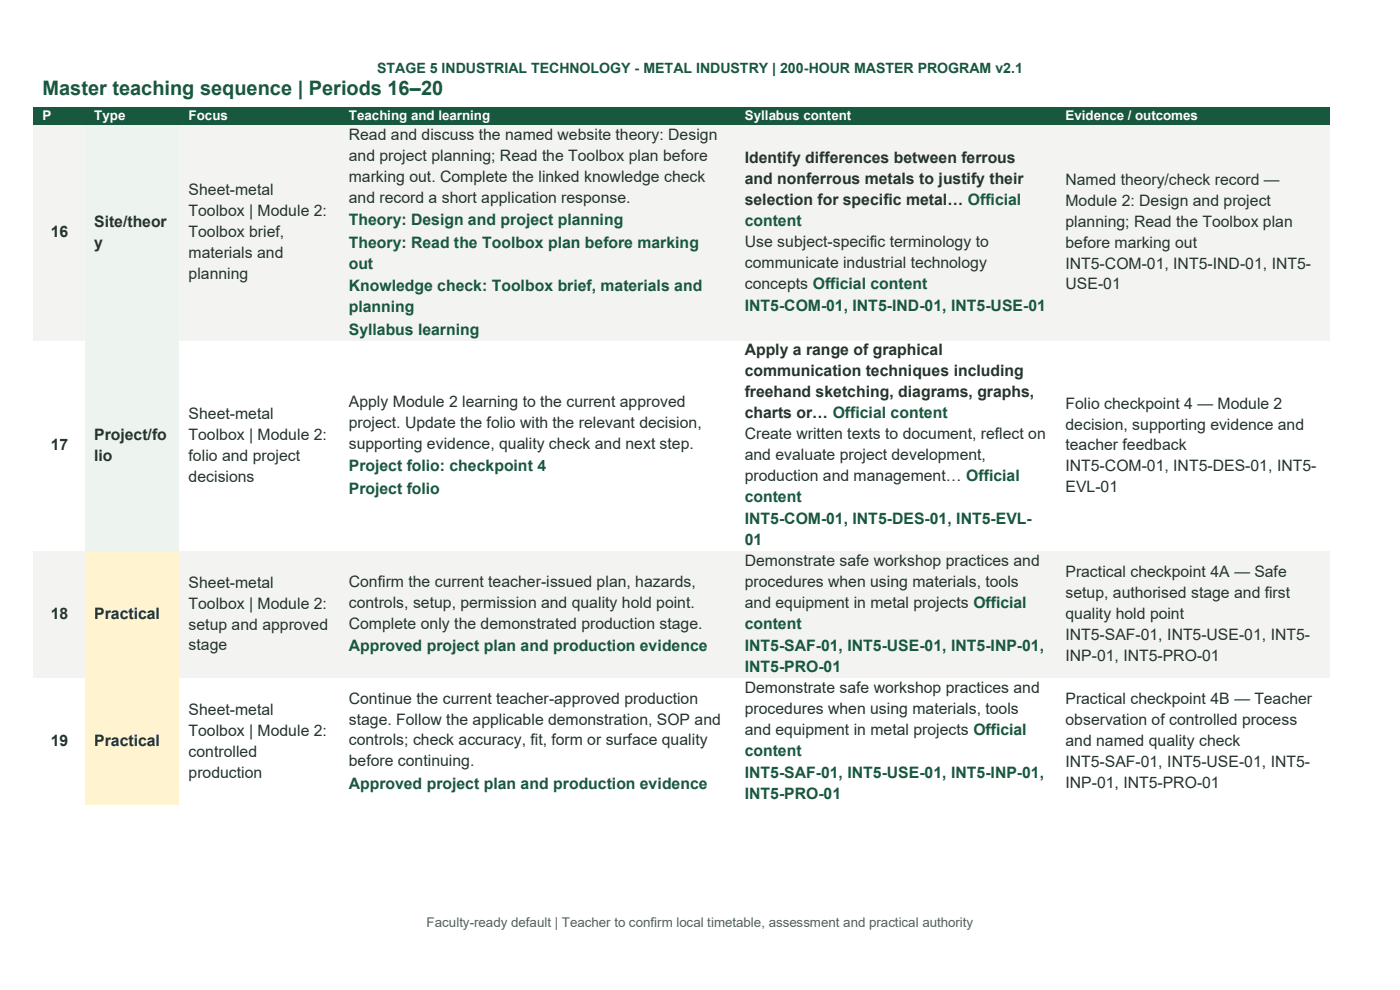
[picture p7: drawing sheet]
<svg xmlns="http://www.w3.org/2000/svg" width="297mm" height="210mm" viewBox="0 0 297 210" stroke-linecap="round" stroke-linejoin="round" font-family="sans-serif">
<defs><g id="words">
<text font-size="4.2" fill="#17583f" x="9" y="20.1">Master teaching sequence | Periods 16–20</text>
<g font-size="3.3" fill="#25342d">
<text x="74" y="29.7">Read and discuss the named website theory: Design</text>
<text x="74" y="34.1">and project planning; Read the Toolbox plan before</text>
<text x="158" y="34.6">Identify differences between ferrous</text>
<text x="40" y="41.5">Sheet-metal</text>
<text x="74" y="38.5">marking out. Complete the linked knowledge check</text>
<text x="158" y="39.1">and nonferrous metals to justify their</text>
<text x="226" y="39.3">Named theory/check record —</text>
<text x="40" y="45.9">Toolbox | Module 2:</text>
<text x="74" y="43">and record a short application response.</text>
<text x="158" y="43.5">selection for specific metal… Official</text>
<text x="226" y="43.7">Module 2: Design and project</text>
<text x="10.8" y="50.3">16</text>
<text x="20" y="48.1">Site/theor</text>
<text x="20" y="52.5">y</text>
<text x="40" y="50.3">Toolbox brief,</text>
<text x="158" y="52.4">Use subject-specific terminology to</text>
<text x="226" y="48.1">planning; Read the Toolbox plan</text>
<text x="226" y="52.5">before marking out</text>
<text x="40" y="54.7">materials and</text>
<text x="40" y="59.2">planning</text>
<text x="158" y="56.8">communicate industrial technology</text>
<text x="226" y="57">INT5-COM-01, INT5-IND-01, INT5-</text>
<text x="158" y="61.2">concepts Official content</text>
<text x="226" y="61.4">USE-01</text>
<text x="158" y="75.4">Apply a range of graphical</text>
<text x="158" y="79.9">communication techniques including</text>
<text x="40" y="88.9">Sheet-metal</text>
<text x="74" y="86.3">Apply Module 2 learning to the current approved</text>
<text x="158" y="84.3">freehand sketching, diagrams, graphs,</text>
<text x="158" y="88.7">charts or… Official content</text>
<text x="226" y="86.7">Folio checkpoint 4 — Module 2</text>
<text x="10.8" y="95.5">17</text>
<text x="20" y="93.3">Project/fo</text>
<text x="40" y="93.3">Toolbox | Module 2:</text>
<text x="74" y="90.7">project. Update the folio with the relevant decision,</text>
<text x="74" y="95.2">supporting evidence, quality check and next step.</text>
<text x="158" y="93.2">Create written texts to document, reflect on</text>
<text x="226" y="91.1">decision, supporting evidence and</text>
<text x="226" y="95.5">teacher feedback</text>
<text x="20" y="97.8">lio</text>
<text x="40" y="97.8">folio and project</text>
<text x="158" y="97.6">and evaluate project development,</text>
<text x="158" y="102">production and management… Official</text>
<text x="226" y="100">INT5-COM-01, INT5-DES-01, INT5-</text>
<text x="40" y="102.2">decisions</text>
<text x="226" y="104.4">EVL-01</text>
<text x="40" y="124.7">Sheet-metal</text>
<text x="74" y="124.5">Confirm the current teacher-issued plan, hazards,</text>
<text x="158" y="120.1">Demonstrate safe workshop practices and</text>
<text x="158" y="124.5">procedures when using materials, tools</text>
<text x="226" y="122.5">Practical checkpoint 4A — Safe</text>
<text x="10.8" y="131.3">18</text>
<text x="20" y="131.3">Practical</text>
<text x="40" y="129.1">Toolbox | Module 2:</text>
<text x="74" y="129">controls, setup, permission and quality hold point.</text>
<text x="158" y="129">and equipment in metal projects Official</text>
<text x="226" y="126.9">setup, authorised stage and first</text>
<text x="226" y="131.3">quality hold point</text>
<text x="40" y="133.6">setup and approved</text>
<text x="40" y="138">stage</text>
<text x="74" y="133.4">Complete only the demonstrated production stage.</text>
<text x="226" y="135.8">INT5-SAF-01, INT5-USE-01, INT5-</text>
<text x="226" y="140.2">INP-01, INT5-PRO-01</text>
<text x="74" y="149.2">Continue the current teacher-approved production</text>
<text x="158" y="147">Demonstrate safe workshop practices and</text>
<text x="226" y="149.4">Practical checkpoint 4B — Teacher</text>
<text x="40" y="151.7">Sheet-metal</text>
<text x="74" y="153.7">stage. Follow the applicable demonstration, SOP and</text>
<text x="158" y="151.5">procedures when using materials, tools</text>
<text x="158" y="155.9">and equipment in metal projects Official</text>
<text x="226" y="153.9">observation of controlled process</text>
<text x="10.8" y="158.3">19</text>
<text x="20" y="158.3">Practical</text>
<text x="40" y="156.1">Toolbox | Module 2:</text>
<text x="40" y="160.5">controlled</text>
<text x="74" y="158.1">controls; check accuracy, fit, form or surface quality</text>
<text x="226" y="158.3">and named quality check</text>
<text x="40" y="165">production</text>
<text x="74" y="162.6">before continuing.</text>
<text x="226" y="162.7">INT5-SAF-01, INT5-USE-01, INT5-</text>
<text x="226" y="167.2">INP-01, INT5-PRO-01</text>
</g>
<g font-size="3.3" fill="#17583f">
<text x="74" y="47.8">Theory: Design and project planning</text>
<text x="158" y="47.9">content</text>
<text x="74" y="52.5">Theory: Read the Toolbox plan before marking</text>
<text x="74" y="57">out</text>
<text x="74" y="61.7">Knowledge check: Toolbox brief, materials and</text>
<text x="74" y="66.2">planning</text>
<text x="74" y="71">Syllabus learning</text>
<text x="158" y="66">INT5-COM-01, INT5-IND-01, INT5-USE-01</text>
<text x="74" y="100">Project folio: checkpoint 4</text>
<text x="74" y="104.8">Project folio</text>
<text x="158" y="106.4">content</text>
<text x="158" y="111.2">INT5-COM-01, INT5-DES-01, INT5-EVL-</text>
<text x="158" y="115.7">01</text>
<text x="158" y="133.4">content</text>
<text x="74" y="138.2">Approved project plan and production evidence</text>
<text x="158" y="138.2">INT5-SAF-01, INT5-USE-01, INT5-INP-01,</text>
<text x="158" y="142.6">INT5-PRO-01</text>
<text x="158" y="160.4">content</text>
<text x="74" y="167.3">Approved project plan and production evidence</text>
<text x="158" y="165.1">INT5-SAF-01, INT5-USE-01, INT5-INP-01,</text>
<text x="158" y="169.6">INT5-PRO-01</text>
</g>
<text font-size="3" fill="#17583f" x="80" y="15.5">STAGE 5 INDUSTRIAL TECHNOLOGY - METAL INDUSTRY | 200-HOUR MASTER PROGRAM v2.1</text>
<g font-size="2.8" fill="#fff">
<text x="9" y="25.5">P</text>
<text x="20" y="25.5">Type</text>
<text x="40" y="25.5">Focus</text>
<text x="74" y="25.5">Teaching and learning</text>
<text x="158" y="25.5">Syllabus content</text>
<text x="226" y="25.5">Evidence / outcomes</text>
</g>
<text font-size="2.8" fill="#51645b" x="90.5" y="196.8">Faculty-ready default | Teacher to confirm local timetable, assessment and practical authority</text>
</g></defs>
<g fill="#17583f">
<path d="M7.1 22.8h11v3.8h-11z" fill-rule="evenodd"/>
<path d="M9 22.8h7.2v3.8h-7.2z" fill-rule="evenodd"/>
<path d="M18.1 22.8h20v3.8h-20z" fill-rule="evenodd"/>
<path d="M20 22.8h16.2v3.8h-16.2z" fill-rule="evenodd"/>
<path d="M38.1 22.8h34v3.8h-34z" fill-rule="evenodd"/>
<path d="M40 22.8h30.2v3.8h-30.2z" fill-rule="evenodd"/>
<path d="M72.1 22.8h84v3.8h-84z" fill-rule="evenodd"/>
<path d="M74 22.8h80.2v3.8h-80.2z" fill-rule="evenodd"/>
<path d="M156.1 22.8h68v3.8h-68z" fill-rule="evenodd"/>
<path d="M158 22.8h64.2v3.8h-64.2z" fill-rule="evenodd"/>
<path d="M224.1 22.8h58v3.8h-58z" fill-rule="evenodd"/>
<path d="M226 22.8h54.2v3.8h-54.2z" fill-rule="evenodd"/>
</g>
<g fill="#f3f4f2">
<path d="M7.1 26.6h11v45.7h-11z" fill-rule="evenodd"/>
<path d="M9 47.2h7.2v4.4h-7.2z" fill-rule="evenodd"/>
</g>
<g fill="#edf4ef">
<path d="M18.1 26.6h20v45.7h-20z" fill-rule="evenodd"/>
<path d="M20 45h16.2v4.4h-16.2z" fill-rule="evenodd"/>
<path d="M20 49.4h16.2v4.5h-16.2z" fill-rule="evenodd"/>
</g>
<g fill="#f3f4f2">
<path d="M38.1 26.6h34v45.7h-34z" fill-rule="evenodd"/>
<path d="M40 38.3h30.2v4.5h-30.2z" fill-rule="evenodd"/>
<path d="M40 42.8h30.2v4.4h-30.2z" fill-rule="evenodd"/>
<path d="M40 47.2h30.2v4.4h-30.2z" fill-rule="evenodd"/>
<path d="M40 51.6h30.2v4.5h-30.2z" fill-rule="evenodd"/>
<path d="M40 56.1h30.2v4.4h-30.2z" fill-rule="evenodd"/>
<path d="M72.1 26.6h84v45.7h-84z" fill-rule="evenodd"/>
<path d="M74 26.6h80.2v4.4h-80.2z" fill-rule="evenodd"/>
<path d="M74 31h80.2v4.4h-80.2z" fill-rule="evenodd"/>
<path d="M74 35.4h80.2v4.4h-80.2z" fill-rule="evenodd"/>
<path d="M74 39.8h80.2v4.5h-80.2z" fill-rule="evenodd"/>
<path d="M74 44.3h80.2v4.8h-80.2z" fill-rule="evenodd"/>
<path d="M74 49.1h80.2v4.8h-80.2z" fill-rule="evenodd"/>
<path d="M74 53.9h80.2v4.4h-80.2z" fill-rule="evenodd"/>
<path d="M74 58.3h80.2v4.7h-80.2z" fill-rule="evenodd"/>
<path d="M74 63h80.2v4.5h-80.2z" fill-rule="evenodd"/>
<path d="M74 67.5h80.2v4.8h-80.2z" fill-rule="evenodd"/>
<path d="M156.1 26.6h68v45.7h-68z" fill-rule="evenodd"/>
<path d="M158 31.5h64.2v4.4h-64.2z" fill-rule="evenodd"/>
<path d="M158 35.9h64.2v4.5h-64.2z" fill-rule="evenodd"/>
<path d="M158 40.4h64.2v4.4h-64.2z" fill-rule="evenodd"/>
<path d="M158 44.8h64.2v4.4h-64.2z" fill-rule="evenodd"/>
<path d="M158 49.2h64.2v4.4h-64.2z" fill-rule="evenodd"/>
<path d="M158 53.6h64.2v4.5h-64.2z" fill-rule="evenodd"/>
<path d="M158 58.1h64.2v4.4h-64.2z" fill-rule="evenodd"/>
<path d="M158 62.5h64.2v4.8h-64.2z" fill-rule="evenodd"/>
<path d="M224.1 26.6h58v45.7h-58z" fill-rule="evenodd"/>
<path d="M226 36.1h54.2v4.5h-54.2z" fill-rule="evenodd"/>
<path d="M226 40.6h54.2v4.4h-54.2z" fill-rule="evenodd"/>
<path d="M226 45h54.2v4.4h-54.2z" fill-rule="evenodd"/>
<path d="M226 49.4h54.2v4.5h-54.2z" fill-rule="evenodd"/>
<path d="M226 53.9h54.2v4.4h-54.2z" fill-rule="evenodd"/>
<path d="M226 58.3h54.2v4.4h-54.2z" fill-rule="evenodd"/>
</g>
<g fill="#fff">
<path d="M7.1 72.3h11v44.6h-11z" fill-rule="evenodd"/>
<path d="M9 92.4h7.2v4.4h-7.2z" fill-rule="evenodd"/>
</g>
<g fill="#edf4ef">
<path d="M18.1 72.3h20v44.6h-20z" fill-rule="evenodd"/>
<path d="M20 90.2h16.2v4.4h-16.2z" fill-rule="evenodd"/>
<path d="M20 94.6h16.2v4.4h-16.2z" fill-rule="evenodd"/>
</g>
<g fill="#fff">
<path d="M38.1 72.3h34v44.6h-34z" fill-rule="evenodd"/>
<path d="M40 85.7h30.2v4.5h-30.2z" fill-rule="evenodd"/>
<path d="M40 90.2h30.2v4.4h-30.2z" fill-rule="evenodd"/>
<path d="M40 94.6h30.2v4.4h-30.2z" fill-rule="evenodd"/>
<path d="M40 99h30.2v4.5h-30.2z" fill-rule="evenodd"/>
<path d="M72.1 72.3h84v44.6h-84z" fill-rule="evenodd"/>
<path d="M74 83.2h80.2v4.4h-80.2z" fill-rule="evenodd"/>
<path d="M74 87.6h80.2v4.5h-80.2z" fill-rule="evenodd"/>
<path d="M74 92.1h80.2v4.4h-80.2z" fill-rule="evenodd"/>
<path d="M74 96.5h80.2v4.8h-80.2z" fill-rule="evenodd"/>
<path d="M74 101.3h80.2v4.8h-80.2z" fill-rule="evenodd"/>
<path d="M156.1 72.3h68v44.6h-68z" fill-rule="evenodd"/>
<path d="M158 72.3h64.2v4.4h-64.2z" fill-rule="evenodd"/>
<path d="M158 76.7h64.2v4.4h-64.2z" fill-rule="evenodd"/>
<path d="M158 81.1h64.2v4.5h-64.2z" fill-rule="evenodd"/>
<path d="M158 85.6h64.2v4.4h-64.2z" fill-rule="evenodd"/>
<path d="M158 90h64.2v4.5h-64.2z" fill-rule="evenodd"/>
<path d="M158 94.5h64.2v4.4h-64.2z" fill-rule="evenodd"/>
<path d="M158 98.9h64.2v4.4h-64.2z" fill-rule="evenodd"/>
<path d="M158 103.3h64.2v4.5h-64.2z" fill-rule="evenodd"/>
<path d="M158 107.8h64.2v4.7h-64.2z" fill-rule="evenodd"/>
<path d="M158 112.5h64.2v4.4h-64.2z" fill-rule="evenodd"/>
<path d="M224.1 72.3h58v44.6h-58z" fill-rule="evenodd"/>
<path d="M226 83.5h54.2v4.5h-54.2z" fill-rule="evenodd"/>
<path d="M226 88h54.2v4.4h-54.2z" fill-rule="evenodd"/>
<path d="M226 92.4h54.2v4.4h-54.2z" fill-rule="evenodd"/>
<path d="M226 96.8h54.2v4.5h-54.2z" fill-rule="evenodd"/>
<path d="M226 101.3h54.2v4.4h-54.2z" fill-rule="evenodd"/>
</g>
<g fill="#f3f4f2">
<path d="M7.1 116.9h11v27h-11z" fill-rule="evenodd"/>
<path d="M9 128.2h7.2v4.5h-7.2z" fill-rule="evenodd"/>
</g>
<g fill="#fff4cf">
<path d="M18.1 116.9h20v27h-20z" fill-rule="evenodd"/>
<path d="M20 128.2h16.2v4.5h-16.2z" fill-rule="evenodd"/>
</g>
<g fill="#f3f4f2">
<path d="M38.1 116.9h34v27h-34z" fill-rule="evenodd"/>
<path d="M40 121.6h30.2v4.4h-30.2z" fill-rule="evenodd"/>
<path d="M40 126h30.2v4.5h-30.2z" fill-rule="evenodd"/>
<path d="M40 130.5h30.2v4.4h-30.2z" fill-rule="evenodd"/>
<path d="M40 134.9h30.2v4.4h-30.2z" fill-rule="evenodd"/>
<path d="M72.1 116.9h84v27h-84z" fill-rule="evenodd"/>
<path d="M74 121.4h80.2v4.4h-80.2z" fill-rule="evenodd"/>
<path d="M74 125.8h80.2v4.4h-80.2z" fill-rule="evenodd"/>
<path d="M74 130.2h80.2v4.5h-80.2z" fill-rule="evenodd"/>
<path d="M74 134.7h80.2v4.8h-80.2z" fill-rule="evenodd"/>
<path d="M156.1 116.9h68v27h-68z" fill-rule="evenodd"/>
<path d="M158 116.9h64.2v4.5h-64.2z" fill-rule="evenodd"/>
<path d="M158 121.4h64.2v4.4h-64.2z" fill-rule="evenodd"/>
<path d="M158 125.8h64.2v4.4h-64.2z" fill-rule="evenodd"/>
<path d="M158 130.2h64.2v4.5h-64.2z" fill-rule="evenodd"/>
<path d="M158 134.7h64.2v4.8h-64.2z" fill-rule="evenodd"/>
<path d="M158 139.5h64.2v4.4h-64.2z" fill-rule="evenodd"/>
<path d="M224.1 116.9h58v27h-58z" fill-rule="evenodd"/>
<path d="M226 119.4h54.2v4.4h-54.2z" fill-rule="evenodd"/>
<path d="M226 123.8h54.2v4.4h-54.2z" fill-rule="evenodd"/>
<path d="M226 128.2h54.2v4.5h-54.2z" fill-rule="evenodd"/>
<path d="M226 132.7h54.2v4.4h-54.2z" fill-rule="evenodd"/>
<path d="M226 137.1h54.2v4.4h-54.2z" fill-rule="evenodd"/>
</g>
<g fill="#fff">
<path d="M7.1 143.9h11v27h-11z" fill-rule="evenodd"/>
<path d="M9 155.2h7.2v4.4h-7.2z" fill-rule="evenodd"/>
</g>
<g fill="#fff4cf">
<path d="M18.1 143.9h20v27h-20z" fill-rule="evenodd"/>
<path d="M20 155.2h16.2v4.4h-16.2z" fill-rule="evenodd"/>
</g>
<g fill="#fff">
<path d="M38.1 143.9h34v27h-34z" fill-rule="evenodd"/>
<path d="M40 148.5h30.2v4.4h-30.2z" fill-rule="evenodd"/>
<path d="M40 152.9h30.2v4.5h-30.2z" fill-rule="evenodd"/>
<path d="M40 157.4h30.2v4.4h-30.2z" fill-rule="evenodd"/>
<path d="M40 161.8h30.2v4.4h-30.2z" fill-rule="evenodd"/>
<path d="M72.1 143.9h84v27h-84z" fill-rule="evenodd"/>
<path d="M74 146.1h80.2v4.5h-80.2z" fill-rule="evenodd"/>
<path d="M74 150.6h80.2v4.4h-80.2z" fill-rule="evenodd"/>
<path d="M74 155h80.2v4.4h-80.2z" fill-rule="evenodd"/>
<path d="M74 159.4h80.2v4.5h-80.2z" fill-rule="evenodd"/>
<path d="M74 163.9h80.2v4.7h-80.2z" fill-rule="evenodd"/>
<path d="M156.1 143.9h68v27h-68z" fill-rule="evenodd"/>
<path d="M158 143.9h64.2v4.4h-64.2z" fill-rule="evenodd"/>
<path d="M158 148.3h64.2v4.5h-64.2z" fill-rule="evenodd"/>
<path d="M158 152.8h64.2v4.4h-64.2z" fill-rule="evenodd"/>
<path d="M158 157.2h64.2v4.5h-64.2z" fill-rule="evenodd"/>
<path d="M158 161.7h64.2v4.7h-64.2z" fill-rule="evenodd"/>
<path d="M158 166.4h64.2v4.5h-64.2z" fill-rule="evenodd"/>
<path d="M224.1 143.9h58v27h-58z" fill-rule="evenodd"/>
<path d="M226 146.3h54.2v4.4h-54.2z" fill-rule="evenodd"/>
<path d="M226 150.7h54.2v4.5h-54.2z" fill-rule="evenodd"/>
<path d="M226 155.2h54.2v4.4h-54.2z" fill-rule="evenodd"/>
<path d="M226 159.6h54.2v4.4h-54.2z" fill-rule="evenodd"/>
<path d="M226 164h54.2v4.5h-54.2z" fill-rule="evenodd"/>
</g>
<use href="#words"/>
</svg>
